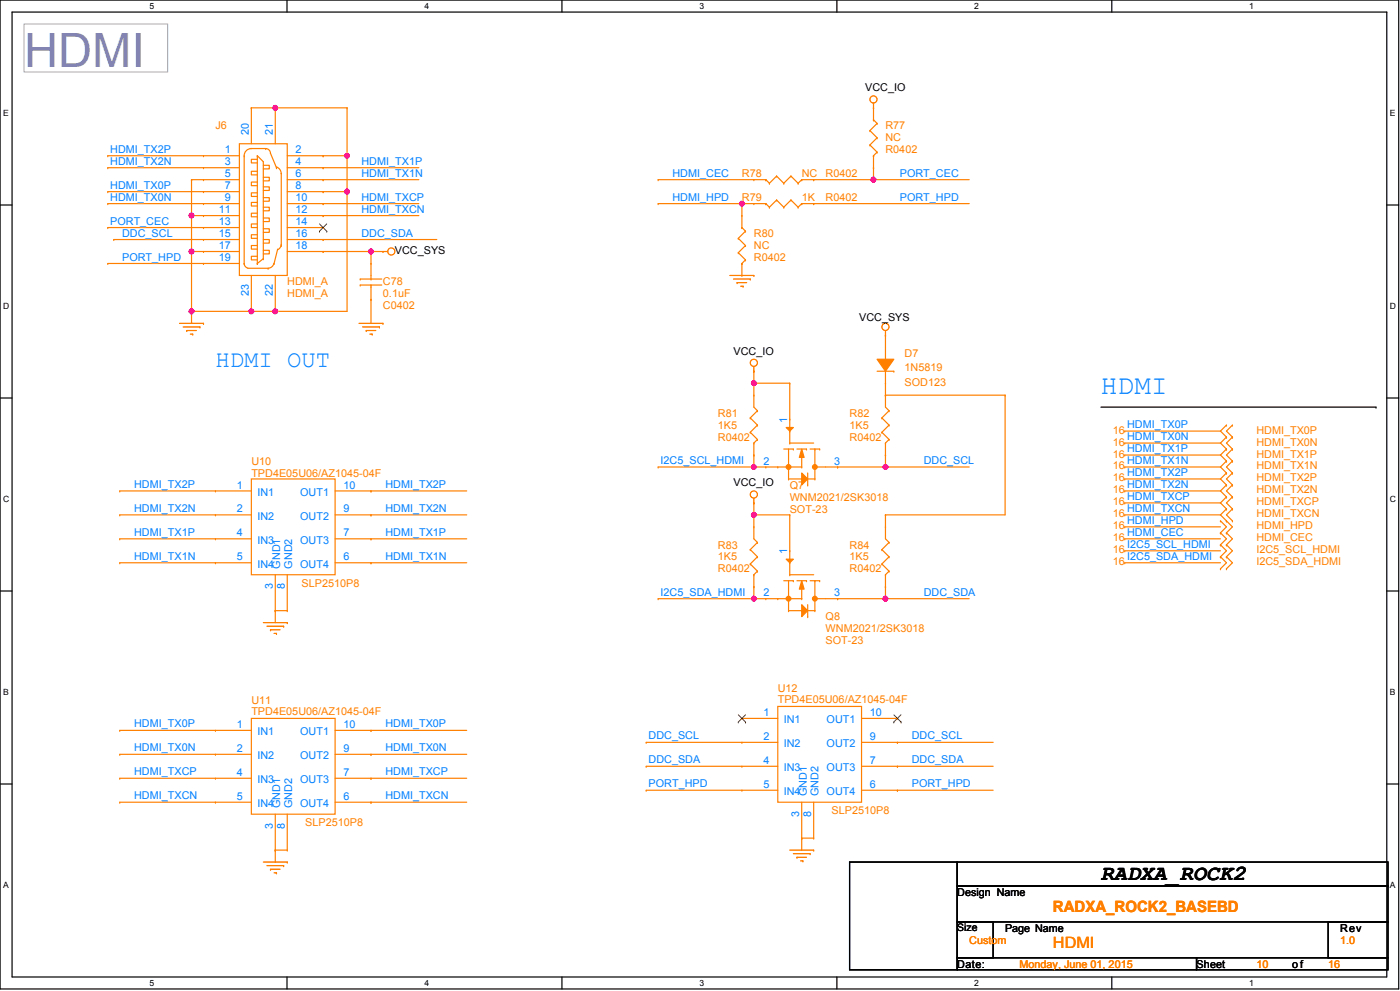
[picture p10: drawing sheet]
<svg xmlns="http://www.w3.org/2000/svg" width="1189mm" height="841mm" viewBox="0 0 1189 841" stroke-linecap="round" stroke-linejoin="round" font-family="sans-serif">
<defs><g id="words">
<text font-size="40.1" fill="#8080c0" x="20" y="57">HDMI</text>
<text font-size="23.4" fill="#0080ff" x="935" y="335">HDMI</text>
<text font-size="20.3" fill="#0080ff" x="183" y="312">HDMI OUT</text>
<text font-size="18.3" x="935" y="747">RADXA_ROCK2</text>
<g font-size="13.2" fill="#ff8000">
<text x="894" y="774">RADXA_ROCK2_BASEBD</text>
<text x="894" y="805">HDMI</text>
</g>
<g font-size="9.1">
<text x="735" y="77">VCC_IO</text>
<text x="335" y="216">VCC_SYS</text>
<text x="730" y="272">VCC_SYS</text>
<text x="623" y="301">VCC_IO</text>
<text x="623" y="413">VCC_IO</text>
<text x="813" y="760">Design Name</text>
<text x="854" y="791">Page Name</text>
<text x="1138" y="791">Rev</text>
<text x="813" y="821">Date:</text>
<text x="1016" y="821">Sheet</text>
<text x="1097" y="821">of</text>
</g>
<g font-size="9.1" fill="#ff8000">
<text x="183" y="110">J6</text>
<text x="752" y="110">R77</text>
<text x="752" y="120">NC</text>
<text x="752" y="130">R0402</text>
<text x="630" y="151">R78</text>
<text x="681" y="151">NC</text>
<text x="701" y="151">R0402</text>
<text x="630" y="171">R79</text>
<text x="681" y="171">1K</text>
<text x="701" y="171">R0402</text>
<text x="640" y="201">R80</text>
<text x="640" y="211">NC</text>
<text x="640" y="222">R0402</text>
<text x="244" y="242">HDMI_A</text>
<text x="325" y="242">C78</text>
<text x="244" y="252">HDMI_A</text>
<text x="325" y="252">0.1uF</text>
<text x="325" y="262">C0402</text>
<text x="768" y="303">D7</text>
<text x="768" y="315">1N5819</text>
<text x="768" y="327">SOD123</text>
<text x="610" y="354">R81</text>
<text x="721" y="354">R82</text>
<text x="610" y="364">1K5</text>
<text x="721" y="364">1K5</text>
<text x="945" y="368">16</text>
<text x="1067" y="368">HDMI_TX0P</text>
<text x="610" y="374">R0402</text>
<text x="721" y="374">R0402</text>
<text x="945" y="378">16</text>
<text x="1067" y="378">HDMI_TX0N</text>
<text x="945" y="388">16</text>
<text x="1067" y="388">HDMI_TX1P</text>
<text x="213" y="394">U10</text>
<text x="945" y="398">16</text>
<text x="1067" y="398">HDMI_TX1N</text>
<text x="213" y="405">TPD4E05U06/AZ1045-04F</text>
<text x="945" y="409">16</text>
<text x="1067" y="409">HDMI_TX2P</text>
<text x="671" y="415">Q7</text>
<text x="945" y="419">16</text>
<text x="1067" y="419">HDMI_TX2N</text>
<text x="671" y="425">WNM2021/2SK3018</text>
<text x="945" y="429">16</text>
<text x="1067" y="429">HDMI_TXCP</text>
<text x="671" y="435">SOT-23</text>
<text x="945" y="439">16</text>
<text x="1067" y="439">HDMI_TXCN</text>
<text x="945" y="449">16</text>
<text x="1067" y="449">HDMI_HPD</text>
<text x="945" y="459">16</text>
<text x="1067" y="459">HDMI_CEC</text>
<text x="610" y="465">R83</text>
<text x="721" y="465">R84</text>
<text x="945" y="470">16</text>
<text x="1067" y="470">I2C5_SCL_HDMI</text>
<text x="610" y="476">1K5</text>
<text x="721" y="476">1K5</text>
<text x="945" y="480">16</text>
<text x="1067" y="480">I2C5_SDA_HDMI</text>
<text x="610" y="486">R0402</text>
<text x="721" y="486">R0402</text>
<text x="256" y="498">SLP2510P8</text>
<text x="701" y="526">Q8</text>
<text x="701" y="537">WNM2021/2SK3018</text>
<text x="701" y="547">SOT-23</text>
<text x="660" y="587">U12</text>
<text x="213" y="598">U11</text>
<text x="660" y="597">TPD4E05U06/AZ1045-04F</text>
<text x="213" y="607">TPD4E05U06/AZ1045-04F</text>
<text x="706" y="691">SLP2510P8</text>
<text x="259" y="701">SLP2510P8</text>
<text x="823" y="801">Custom</text>
<text x="1138" y="801">1.0</text>
<text x="866" y="821">Monday, June 01, 2015</text>
<text x="1067" y="821">10</text>
<text x="1128" y="821">16</text>
</g>
<g font-size="9.1" fill="#0080ff">
<text x="211" y="115" transform="rotate(-90 211 115)">20</text>
<text x="232" y="115" transform="rotate(-90 232 115)">21</text>
<text x="94" y="130">HDMI_TX2P</text>
<text x="191" y="130">1</text>
<text x="251" y="130">2</text>
<text x="94" y="140">HDMI_TX2N</text>
<text x="191" y="140">3</text>
<text x="251" y="140">4</text>
<text x="307" y="140">HDMI_TX1P</text>
<text x="191" y="150">5</text>
<text x="251" y="150">6</text>
<text x="307" y="150">HDMI_TX1N</text>
<text x="571" y="150">HDMI_CEC</text>
<text x="764" y="150">PORT_CEC</text>
<text x="94" y="160">HDMI_TX0P</text>
<text x="191" y="161">7</text>
<text x="251" y="161">8</text>
<text x="94" y="170">HDMI_TX0N</text>
<text x="191" y="171">9</text>
<text x="251" y="171">10</text>
<text x="307" y="170">HDMI_TXCP</text>
<text x="571" y="170">HDMI_HPD</text>
<text x="764" y="170">PORT_HPD</text>
<text x="186" y="181">11</text>
<text x="251" y="181">12</text>
<text x="307" y="181">HDMI_TXCN</text>
<text x="94" y="191">PORT_CEC</text>
<text x="186" y="191">13</text>
<text x="251" y="191">14</text>
<text x="104" y="201">DDC_SCL</text>
<text x="186" y="201">15</text>
<text x="251" y="201">16</text>
<text x="307" y="201">DDC_SDA</text>
<text x="186" y="211">17</text>
<text x="251" y="211">18</text>
<text x="104" y="221">PORT_HPD</text>
<text x="186" y="222">19</text>
<text x="211" y="251" transform="rotate(-90 211 251)">23</text>
<text x="232" y="251" transform="rotate(-90 232 251)">22</text>
<text x="669" y="359" transform="rotate(-90 669 359)">1</text>
<text x="957" y="363">HDMI_TX0P</text>
<text x="957" y="374">HDMI_TX0N</text>
<text x="957" y="384">HDMI_TX1P</text>
<text x="561" y="394">I2C5_SCL_HDMI</text>
<text x="648" y="394">2</text>
<text x="708" y="394">3</text>
<text x="784" y="394">DDC_SCL</text>
<text x="957" y="394">HDMI_TX1N</text>
<text x="957" y="404">HDMI_TX2P</text>
<text x="114" y="414">HDMI_TX2P</text>
<text x="201" y="415">1</text>
<text x="292" y="415">10</text>
<text x="327" y="414">HDMI_TX2P</text>
<text x="957" y="414">HDMI_TX2N</text>
<text x="219" y="421">IN1</text>
<text x="255" y="421">OUT1</text>
<text x="957" y="424">HDMI_TXCP</text>
<text x="114" y="435">HDMI_TX2N</text>
<text x="201" y="435">2</text>
<text x="292" y="435">9</text>
<text x="327" y="435">HDMI_TX2N</text>
<text x="957" y="435">HDMI_TXCN</text>
<text x="219" y="441">IN2</text>
<text x="255" y="441">OUT2</text>
<text x="957" y="445">HDMI_HPD</text>
<text x="114" y="455">HDMI_TX1P</text>
<text x="201" y="455">4</text>
<text x="292" y="455">7</text>
<text x="327" y="455">HDMI_TX1P</text>
<text x="957" y="455">HDMI_CEC</text>
<text x="219" y="461">IN3</text>
<text x="255" y="461">OUT3</text>
<text x="957" y="465">I2C5_SCL_HDMI</text>
<text x="669" y="470" transform="rotate(-90 669 470)">1</text>
<text x="114" y="475">HDMI_TX1N</text>
<text x="201" y="476">5</text>
<text x="292" y="476">6</text>
<text x="327" y="475">HDMI_TX1N</text>
<text x="957" y="475">I2C5_SDA_HDMI</text>
<text x="219" y="482">IN4</text>
<text x="238" y="483" transform="rotate(-90 238 483)">GND1</text>
<text x="248" y="483" transform="rotate(-90 248 483)">GND2</text>
<text x="255" y="482">OUT4</text>
<text x="232" y="500" transform="rotate(-90 232 500)">3</text>
<text x="242" y="500" transform="rotate(-90 242 500)">8</text>
<text x="561" y="506">I2C5_SDA_HDMI</text>
<text x="648" y="506">2</text>
<text x="708" y="506">3</text>
<text x="784" y="506">DDC_SDA</text>
<text x="648" y="608">1</text>
<text x="739" y="608">10</text>
<text x="114" y="617">HDMI_TX0P</text>
<text x="201" y="618">1</text>
<text x="292" y="618">10</text>
<text x="327" y="617">HDMI_TX0P</text>
<text x="666" y="614">IN1</text>
<text x="702" y="614">OUT1</text>
<text x="219" y="624">IN1</text>
<text x="255" y="624">OUT1</text>
<text x="551" y="628">DDC_SCL</text>
<text x="648" y="628">2</text>
<text x="739" y="628">9</text>
<text x="774" y="628">DDC_SCL</text>
<text x="666" y="634">IN2</text>
<text x="702" y="634">OUT2</text>
<text x="114" y="638">HDMI_TX0N</text>
<text x="201" y="638">2</text>
<text x="292" y="638">9</text>
<text x="327" y="638">HDMI_TX0N</text>
<text x="219" y="644">IN2</text>
<text x="255" y="644">OUT2</text>
<text x="551" y="648">DDC_SDA</text>
<text x="774" y="648">DDC_SDA</text>
<text x="648" y="648">4</text>
<text x="739" y="648">7</text>
<text x="114" y="658">HDMI_TXCP</text>
<text x="201" y="658">4</text>
<text x="292" y="658">7</text>
<text x="327" y="658">HDMI_TXCP</text>
<text x="666" y="654">IN3</text>
<text x="702" y="654">OUT3</text>
<text x="219" y="665">IN3</text>
<text x="255" y="665">OUT3</text>
<text x="551" y="668">PORT_HPD</text>
<text x="648" y="669">5</text>
<text x="739" y="669">6</text>
<text x="774" y="668">PORT_HPD</text>
<text x="666" y="675">IN4</text>
<text x="685" y="676" transform="rotate(-90 685 676)">GND1</text>
<text x="695" y="676" transform="rotate(-90 695 676)">GND2</text>
<text x="702" y="675">OUT4</text>
<text x="114" y="678">HDMI_TXCN</text>
<text x="201" y="679">5</text>
<text x="292" y="679">6</text>
<text x="327" y="678">HDMI_TXCN</text>
<text x="219" y="685">IN4</text>
<text x="238" y="686" transform="rotate(-90 238 686)">GND1</text>
<text x="248" y="686" transform="rotate(-90 248 686)">GND2</text>
<text x="255" y="685">OUT4</text>
<text x="679" y="693" transform="rotate(-90 679 693)">3</text>
<text x="689" y="693" transform="rotate(-90 689 693)">8</text>
<text x="232" y="703" transform="rotate(-90 232 703)">3</text>
<text x="242" y="703" transform="rotate(-90 242 703)">8</text>
</g>
<text font-size="8.8" x="813" y="790">Size</text>
<g font-size="7.3">
<text x="127" y="8">5</text>
<text x="360" y="8">4</text>
<text x="594" y="8">3</text>
<text x="827" y="8">2</text>
<text x="1061" y="8">1</text>
<text x="3" y="99">E</text>
<text x="1180" y="99">E</text>
<text x="3" y="262">D</text>
<text x="1180" y="262">D</text>
<text x="3" y="426">C</text>
<text x="1180" y="426">C</text>
<text x="3" y="590">B</text>
<text x="1180" y="590">B</text>
<text x="3" y="754">A</text>
<text x="1180" y="754">A</text>
<text x="127" y="837">5</text>
<text x="360" y="837">4</text>
<text x="594" y="837">3</text>
<text x="827" y="837">2</text>
<text x="1061" y="837">1</text>
</g>
</g></defs>
<path d="M0 0h1188v839h-1188zM10 10h1168v819h-1168z" fill="none" stroke="#000" stroke-width="1"/>
<g fill="#fff">
<path d="M127 1h4v8h-4z"/>
<path d="M127 830h4v8h-4z"/>
</g>
<path d="M244 0v10M244 829v10" fill="none" stroke="#000" stroke-width="1"/>
<g fill="#fff">
<path d="M360 1h4v8h-4z"/>
<path d="M360 830h4v8h-4z"/>
</g>
<path d="M477 0v10M477 829v10" fill="none" stroke="#000" stroke-width="1"/>
<g fill="#fff">
<path d="M594 1h4v8h-4z"/>
<path d="M594 830h4v8h-4z"/>
</g>
<path d="M711 0v10M711 829v10" fill="none" stroke="#000" stroke-width="1"/>
<g fill="#fff">
<path d="M827 1h4v8h-4z"/>
<path d="M827 830h4v8h-4z"/>
</g>
<path d="M944 0v10M944 829v10" fill="none" stroke="#000" stroke-width="1"/>
<g fill="#fff">
<path d="M1061 1h4v8h-4z"/>
<path d="M1061 830h4v8h-4z"/>
<path d="M3 92h4v8h-4z"/>
<path d="M1180 92h5v8h-5z"/>
<path d="M3 256h5v8h-5z"/>
<path d="M1180 256h5v8h-5z"/>
</g>
<path d="M0 174h10M1178 174h10" fill="none" stroke="#000" stroke-width="1"/>
<g fill="#fff">
<path d="M3 420h5v8h-5z"/>
<path d="M1180 420h5v8h-5z"/>
</g>
<path d="M0 338h10M1178 338h10" fill="none" stroke="#000" stroke-width="1"/>
<g fill="#fff">
<path d="M3 583h4v9h-4z"/>
<path d="M1180 583h5v9h-5z"/>
</g>
<path d="M0 502h10M1178 502h10" fill="none" stroke="#000" stroke-width="1"/>
<g fill="#fff">
<path d="M3 747h4v8h-4z"/>
<path d="M1180 747h5v8h-5z"/>
</g>
<path d="M935 346h233M0 665h10M1178 665h10" fill="none" stroke="#000" stroke-width="1"/>
<circle cx="1168" cy="346" r=".5" fill="#000"/>
<path d="M20 20h122v41h-122z" fill="none" stroke="#c0c0c0" stroke-width="1"/>
<path d="M752 386v10" fill="none" stroke="#ff8000" stroke-width="1"/>
<circle cx="752" cy="386" r=".5" fill="#ff8000"/>
<path d="M752 498v10" fill="none" stroke="#ff8000" stroke-width="1"/>
<circle cx="752" cy="498" r=".5" fill="#ff8000"/>
<path d="M752 437v10" fill="none" stroke="#ff8000" stroke-width="1"/>
<circle cx="752" cy="437" r=".5" fill="#ff8000"/>
<path d="M315 620h81" fill="none" stroke="#ff8000" stroke-width="1"/>
<circle cx="315" cy="620" r=".5" fill="#ff8000"/>
<path d="M102 681h81" fill="none" stroke="#ff8000" stroke-width="1"/>
<circle cx="102" cy="681" r=".5" fill="#ff8000"/>
<path d="M315 660h81" fill="none" stroke="#ff8000" stroke-width="1"/>
<circle cx="315" cy="660" r=".5" fill="#ff8000"/>
<path d="M315 417h81" fill="none" stroke="#ff8000" stroke-width="1"/>
<circle cx="315" cy="417" r=".5" fill="#ff8000"/>
<path d="M102 620h81" fill="none" stroke="#ff8000" stroke-width="1"/>
<circle cx="102" cy="620" r=".5" fill="#ff8000"/>
<path d="M315 457h81" fill="none" stroke="#ff8000" stroke-width="1"/>
<circle cx="315" cy="457" r=".5" fill="#ff8000"/>
<path d="M102 640h81" fill="none" stroke="#ff8000" stroke-width="1"/>
<circle cx="102" cy="640" r=".5" fill="#ff8000"/>
<path d="M315 640h81" fill="none" stroke="#ff8000" stroke-width="1"/>
<circle cx="315" cy="640" r=".5" fill="#ff8000"/>
<path d="M234 518v10" fill="none" stroke="#ff8000" stroke-width="1"/>
<circle cx="234" cy="518" r=".5" fill="#ff8000"/>
<path d="M234 721v11" fill="none" stroke="#ff8000" stroke-width="1"/>
<circle cx="234" cy="721" r=".5" fill="#ff8000"/>
<path d="M315 681h81" fill="none" stroke="#ff8000" stroke-width="1"/>
<circle cx="315" cy="681" r=".5" fill="#ff8000"/>
<path d="M102 457h81" fill="none" stroke="#ff8000" stroke-width="1"/>
<circle cx="102" cy="457" r=".5" fill="#ff8000"/>
<path d="M102 478h81" fill="none" stroke="#ff8000" stroke-width="1"/>
<circle cx="102" cy="478" r=".5" fill="#ff8000"/>
<path d="M234 518h10" fill="none" stroke="#ff8000" stroke-width="1"/>
<circle cx="234" cy="518" r=".5" fill="#ff8000"/>
<path d="M234 721h10" fill="none" stroke="#ff8000" stroke-width="1"/>
<circle cx="234" cy="721" r=".5" fill="#ff8000"/>
<path d="M102 437h81" fill="none" stroke="#ff8000" stroke-width="1"/>
<circle cx="102" cy="437" r=".5" fill="#ff8000"/>
<path d="M315 437h81" fill="none" stroke="#ff8000" stroke-width="1"/>
<circle cx="315" cy="437" r=".5" fill="#ff8000"/>
<path d="M102 660h81" fill="none" stroke="#ff8000" stroke-width="1"/>
<circle cx="102" cy="660" r=".5" fill="#ff8000"/>
<path d="M102 417h81" fill="none" stroke="#ff8000" stroke-width="1"/>
<circle cx="102" cy="417" r=".5" fill="#ff8000"/>
<path d="M315 478h81" fill="none" stroke="#ff8000" stroke-width="1"/>
<circle cx="315" cy="478" r=".5" fill="#ff8000"/>
<path d="M549 671h81" fill="none" stroke="#ff8000" stroke-width="1"/>
<circle cx="549" cy="671" r=".5" fill="#ff8000"/>
<path d="M762 630h81" fill="none" stroke="#ff8000" stroke-width="1"/>
<circle cx="762" cy="630" r=".5" fill="#ff8000"/>
<path d="M762 671h81" fill="none" stroke="#ff8000" stroke-width="1"/>
<circle cx="762" cy="671" r=".5" fill="#ff8000"/>
<path d="M681 711h10" fill="none" stroke="#ff8000" stroke-width="1"/>
<circle cx="681" cy="711" r=".5" fill="#ff8000"/>
<path d="M762 650h81" fill="none" stroke="#ff8000" stroke-width="1"/>
<circle cx="762" cy="650" r=".5" fill="#ff8000"/>
<path d="M549 630h81" fill="none" stroke="#ff8000" stroke-width="1"/>
<circle cx="549" cy="630" r=".5" fill="#ff8000"/>
<path d="M681 711v10" fill="none" stroke="#ff8000" stroke-width="1"/>
<circle cx="681" cy="711" r=".5" fill="#ff8000"/>
<path d="M549 650h81" fill="none" stroke="#ff8000" stroke-width="1"/>
<circle cx="549" cy="650" r=".5" fill="#ff8000"/>
<path d="M691 173h132" fill="none" stroke="#ff8000" stroke-width="1"/>
<circle cx="691" cy="173" r=".5" fill="#ff8000"/>
<path d="M630 173h10" fill="none" stroke="#ff8000" stroke-width="1"/>
<circle cx="630" cy="173" r=".5" fill="#ff8000"/>
<path d="M691 152h51" fill="none" stroke="#ff8000" stroke-width="1"/>
<circle cx="691" cy="152" r=".5" fill="#ff8000"/>
<path d="M559 152h81" fill="none" stroke="#ff8000" stroke-width="1"/>
<circle cx="559" cy="152" r=".5" fill="#ff8000"/>
<path d="M742 142v10" fill="none" stroke="#ff8000" stroke-width="1"/>
<circle cx="742" cy="142" r=".5" fill="#ff8000"/>
<path d="M742 152h81" fill="none" stroke="#ff8000" stroke-width="1"/>
<circle cx="742" cy="152" r=".5" fill="#ff8000"/>
<circle cx="742" cy="152" r="2" fill="#f0f"/>
<circle cx="742" cy="152" r="2" fill="none" stroke="#f0f" stroke-width="1"/>
<path d="M752 508h71" fill="none" stroke="#ff8000" stroke-width="1"/>
<circle cx="752" cy="508" r=".5" fill="#ff8000"/>
<path d="M752 396h71" fill="none" stroke="#ff8000" stroke-width="1"/>
<circle cx="752" cy="396" r=".5" fill="#ff8000"/>
<path d="M640 315v10" fill="none" stroke="#ff8000" stroke-width="1"/>
<circle cx="640" cy="315" r=".5" fill="#ff8000"/>
<circle cx="640" cy="325" r="2" fill="#f0f"/>
<circle cx="640" cy="325" r="2" fill="none" stroke="#f0f" stroke-width="1"/>
<path d="M640 325h31" fill="none" stroke="#ff8000" stroke-width="1"/>
<circle cx="640" cy="325" r=".5" fill="#ff8000"/>
<path d="M671 325v31" fill="none" stroke="#ff8000" stroke-width="1"/>
<circle cx="671" cy="325" r=".5" fill="#ff8000"/>
<path d="M640 386v10" fill="none" stroke="#ff8000" stroke-width="1"/>
<circle cx="640" cy="386" r=".5" fill="#ff8000"/>
<path d="M711 396h41" fill="none" stroke="#ff8000" stroke-width="1"/>
<circle cx="711" cy="396" r=".5" fill="#ff8000"/>
<circle cx="752" cy="396" r="2" fill="#f0f"/>
<circle cx="752" cy="396" r="2" fill="none" stroke="#f0f" stroke-width="1"/>
<path d="M640 396h10" fill="none" stroke="#ff8000" stroke-width="1"/>
<circle cx="640" cy="396" r=".5" fill="#ff8000"/>
<path d="M640 427v10" fill="none" stroke="#ff8000" stroke-width="1"/>
<circle cx="640" cy="427" r=".5" fill="#ff8000"/>
<circle cx="640" cy="437" r="2" fill="#f0f"/>
<circle cx="640" cy="437" r="2" fill="none" stroke="#f0f" stroke-width="1"/>
<path d="M640 437h31" fill="none" stroke="#ff8000" stroke-width="1"/>
<circle cx="640" cy="437" r=".5" fill="#ff8000"/>
<path d="M671 437v30" fill="none" stroke="#ff8000" stroke-width="1"/>
<circle cx="671" cy="437" r=".5" fill="#ff8000"/>
<path d="M640 498v10" fill="none" stroke="#ff8000" stroke-width="1"/>
<circle cx="640" cy="498" r=".5" fill="#ff8000"/>
<path d="M711 508h41" fill="none" stroke="#ff8000" stroke-width="1"/>
<circle cx="711" cy="508" r=".5" fill="#ff8000"/>
<circle cx="752" cy="508" r="2" fill="#f0f"/>
<circle cx="752" cy="508" r="2" fill="none" stroke="#f0f" stroke-width="1"/>
<path d="M640 508h10" fill="none" stroke="#ff8000" stroke-width="1"/>
<circle cx="640" cy="508" r=".5" fill="#ff8000"/>
<path d="M640 437v10" fill="none" stroke="#ff8000" stroke-width="1"/>
<circle cx="640" cy="437" r=".5" fill="#ff8000"/>
<path d="M640 325v10" fill="none" stroke="#ff8000" stroke-width="1"/>
<circle cx="640" cy="325" r=".5" fill="#ff8000"/>
<path d="M559 396h81" fill="none" stroke="#ff8000" stroke-width="1"/>
<circle cx="559" cy="396" r=".5" fill="#ff8000"/>
<circle cx="640" cy="396" r="2" fill="#f0f"/>
<circle cx="640" cy="396" r="2" fill="none" stroke="#f0f" stroke-width="1"/>
<path d="M559 508h81" fill="none" stroke="#ff8000" stroke-width="1"/>
<circle cx="559" cy="508" r=".5" fill="#ff8000"/>
<circle cx="640" cy="508" r="2" fill="#f0f"/>
<circle cx="640" cy="508" r="2" fill="none" stroke="#f0f" stroke-width="1"/>
<path d="M234 264h61" fill="none" stroke="#ff8000" stroke-width="1"/>
<circle cx="234" cy="264" r=".5" fill="#ff8000"/>
<path d="M163 264v10" fill="none" stroke="#ff8000" stroke-width="1"/>
<circle cx="163" cy="264" r=".5" fill="#ff8000"/>
<path d="M295 132v31" fill="none" stroke="#ff8000" stroke-width="1"/>
<circle cx="295" cy="132" r=".5" fill="#ff8000"/>
<path d="M163 213v51" fill="none" stroke="#ff8000" stroke-width="1"/>
<circle cx="163" cy="213" r=".5" fill="#ff8000"/>
<circle cx="163" cy="264" r="2" fill="#f0f"/>
<circle cx="163" cy="264" r="2" fill="none" stroke="#f0f" stroke-width="1"/>
<circle cx="163" cy="213" r="2" fill="#f0f"/>
<circle cx="163" cy="213" r="2" fill="none" stroke="#f0f" stroke-width="1"/>
<path d="M295 163v101" fill="none" stroke="#ff8000" stroke-width="1"/>
<circle cx="295" cy="163" r=".5" fill="#ff8000"/>
<circle cx="295" cy="163" r="2" fill="#f0f"/>
<circle cx="295" cy="163" r="2" fill="none" stroke="#f0f" stroke-width="1"/>
<path d="M274 203h97" fill="none" stroke="#ff8000" stroke-width="1"/>
<circle cx="274" cy="203" r=".5" fill="#ff8000"/>
<path d="M163 183h10" fill="none" stroke="#ff8000" stroke-width="1"/>
<circle cx="163" cy="183" r=".5" fill="#ff8000"/>
<circle cx="163" cy="183" r="2" fill="#f0f"/>
<circle cx="163" cy="183" r="2" fill="none" stroke="#f0f" stroke-width="1"/>
<path d="M163 152h10" fill="none" stroke="#ff8000" stroke-width="1"/>
<circle cx="163" cy="152" r=".5" fill="#ff8000"/>
<path d="M163 213h10" fill="none" stroke="#ff8000" stroke-width="1"/>
<circle cx="163" cy="213" r=".5" fill="#ff8000"/>
<path d="M295 92v40" fill="none" stroke="#ff8000" stroke-width="1"/>
<circle cx="295" cy="92" r=".5" fill="#ff8000"/>
<circle cx="295" cy="132" r="2" fill="#f0f"/>
<circle cx="295" cy="132" r="2" fill="none" stroke="#f0f" stroke-width="1"/>
<path d="M234 92h61" fill="none" stroke="#ff8000" stroke-width="1"/>
<circle cx="234" cy="92" r=".5" fill="#ff8000"/>
<circle cx="234" cy="91" r="2" fill="#f0f"/>
<circle cx="234" cy="91" r="2" fill="none" stroke="#f0f" stroke-width="1"/>
<path d="M163 152v31" fill="none" stroke="#ff8000" stroke-width="1"/>
<circle cx="163" cy="152" r=".5" fill="#ff8000"/>
<path d="M274 163h21" fill="none" stroke="#ff8000" stroke-width="1"/>
<circle cx="274" cy="163" r=".5" fill="#ff8000"/>
<path d="M274 132h21" fill="none" stroke="#ff8000" stroke-width="1"/>
<circle cx="274" cy="132" r=".5" fill="#ff8000"/>
<path d="M315 213h10" fill="none" stroke="#ff8000" stroke-width="1"/>
<circle cx="315" cy="213" r=".5" fill="#ff8000"/>
<path d="M274 213h41" fill="none" stroke="#ff8000" stroke-width="1"/>
<circle cx="274" cy="213" r=".5" fill="#ff8000"/>
<path d="M315 254v20" fill="none" stroke="#ff8000" stroke-width="1"/>
<circle cx="315" cy="254" r=".5" fill="#ff8000"/>
<path d="M315 213v11" fill="none" stroke="#ff8000" stroke-width="1"/>
<circle cx="315" cy="213" r=".5" fill="#ff8000"/>
<circle cx="315" cy="213" r="2" fill="#f0f"/>
<circle cx="315" cy="213" r="2" fill="none" stroke="#f0f" stroke-width="1"/>
<path d="M163 183v30" fill="none" stroke="#ff8000" stroke-width="1"/>
<circle cx="163" cy="183" r=".5" fill="#ff8000"/>
<path d="M213 92h21" fill="none" stroke="#ff8000" stroke-width="1"/>
<circle cx="213" cy="92" r=".5" fill="#ff8000"/>
<path d="M213 264h21" fill="none" stroke="#ff8000" stroke-width="1"/>
<circle cx="213" cy="264" r=".5" fill="#ff8000"/>
<circle cx="234" cy="264" r="2" fill="#f0f"/>
<circle cx="234" cy="264" r="2" fill="none" stroke="#f0f" stroke-width="1"/>
<circle cx="213" cy="264" r="2" fill="#f0f"/>
<circle cx="213" cy="264" r="2" fill="none" stroke="#f0f" stroke-width="1"/>
<path d="M163 264h50" fill="none" stroke="#ff8000" stroke-width="1"/>
<circle cx="163" cy="264" r=".5" fill="#ff8000"/>
<path d="M97 203h76" fill="none" stroke="#ff8000" stroke-width="1"/>
<circle cx="97" cy="203" r=".5" fill="#ff8000"/>
<path d="M92 163h81" fill="none" stroke="#ff8000" stroke-width="1"/>
<circle cx="92" cy="163" r=".5" fill="#ff8000"/>
<path d="M92 173h81" fill="none" stroke="#ff8000" stroke-width="1"/>
<circle cx="92" cy="173" r=".5" fill="#ff8000"/>
<path d="M92 132h81" fill="none" stroke="#ff8000" stroke-width="1"/>
<circle cx="92" cy="132" r=".5" fill="#ff8000"/>
<path d="M92 142h81" fill="none" stroke="#ff8000" stroke-width="1"/>
<circle cx="92" cy="142" r=".5" fill="#ff8000"/>
<path d="M274 142h82" fill="none" stroke="#ff8000" stroke-width="1"/>
<circle cx="274" cy="142" r=".5" fill="#ff8000"/>
<path d="M274 152h82" fill="none" stroke="#ff8000" stroke-width="1"/>
<circle cx="274" cy="152" r=".5" fill="#ff8000"/>
<path d="M274 183h82" fill="none" stroke="#ff8000" stroke-width="1"/>
<circle cx="274" cy="183" r=".5" fill="#ff8000"/>
<path d="M274 173h82" fill="none" stroke="#ff8000" stroke-width="1"/>
<circle cx="274" cy="173" r=".5" fill="#ff8000"/>
<path d="M752 437h102" fill="none" stroke="#ff8000" stroke-width="1"/>
<circle cx="752" cy="437" r=".5" fill="#ff8000"/>
<path d="M854 335v102" fill="none" stroke="#ff8000" stroke-width="1"/>
<circle cx="854" cy="335" r=".5" fill="#ff8000"/>
<path d="M752 335h102" fill="none" stroke="#ff8000" stroke-width="1"/>
<circle cx="752" cy="335" r=".5" fill="#ff8000"/>
<path d="M92 193h81" fill="none" stroke="#ff8000" stroke-width="1"/>
<circle cx="92" cy="193" r=".5" fill="#ff8000"/>
<path d="M92 224h81" fill="none" stroke="#ff8000" stroke-width="1"/>
<circle cx="92" cy="224" r=".5" fill="#ff8000"/>
<path d="M630 173v10" fill="none" stroke="#ff8000" stroke-width="1"/>
<circle cx="630" cy="173" r=".5" fill="#ff8000"/>
<path d="M559 173h71" fill="none" stroke="#ff8000" stroke-width="1"/>
<circle cx="559" cy="173" r=".5" fill="#ff8000"/>
<circle cx="630" cy="173" r="2" fill="#f0f"/>
<circle cx="630" cy="173" r="2" fill="none" stroke="#f0f" stroke-width="1"/>
<path d="M955 478h81" fill="none" stroke="#ff8000" stroke-width="1"/>
<circle cx="955" cy="478" r=".5" fill="#ff8000"/>
<path d="M955 467h81" fill="none" stroke="#ff8000" stroke-width="1"/>
<circle cx="955" cy="467" r=".5" fill="#ff8000"/>
<path d="M955 396h81" fill="none" stroke="#ff8000" stroke-width="1"/>
<circle cx="955" cy="396" r=".5" fill="#ff8000"/>
<path d="M955 386h81" fill="none" stroke="#ff8000" stroke-width="1"/>
<circle cx="955" cy="386" r=".5" fill="#ff8000"/>
<path d="M955 376h81" fill="none" stroke="#ff8000" stroke-width="1"/>
<circle cx="955" cy="376" r=".5" fill="#ff8000"/>
<path d="M955 366h81" fill="none" stroke="#ff8000" stroke-width="1"/>
<circle cx="955" cy="366" r=".5" fill="#ff8000"/>
<path d="M955 417h81" fill="none" stroke="#ff8000" stroke-width="1"/>
<circle cx="955" cy="417" r=".5" fill="#ff8000"/>
<path d="M955 406h81" fill="none" stroke="#ff8000" stroke-width="1"/>
<circle cx="955" cy="406" r=".5" fill="#ff8000"/>
<path d="M955 437h81" fill="none" stroke="#ff8000" stroke-width="1"/>
<circle cx="955" cy="437" r=".5" fill="#ff8000"/>
<path d="M955 427h81" fill="none" stroke="#ff8000" stroke-width="1"/>
<circle cx="955" cy="427" r=".5" fill="#ff8000"/>
<path d="M955 457h81" fill="none" stroke="#ff8000" stroke-width="1"/>
<circle cx="955" cy="457" r=".5" fill="#ff8000"/>
<path d="M955 447h81" fill="none" stroke="#ff8000" stroke-width="1"/>
<circle cx="955" cy="447" r=".5" fill="#ff8000"/>
<path d="M224 528h20" fill="none" stroke="#f00" stroke-width="1"/>
<circle cx="244" cy="528" r=".5" fill="#f00"/>
<path d="M227 531h14" fill="none" stroke="#f00" stroke-width="1"/>
<circle cx="241" cy="531" r=".5" fill="#f00"/>
<path d="M230 535h8" fill="none" stroke="#f00" stroke-width="1"/>
<circle cx="230" cy="535" r=".5" fill="#f00"/>
<path d="M233 538h2" fill="none" stroke="#f00" stroke-width="1"/>
<circle cx="235" cy="538" r=".5" fill="#f00"/>
<path d="M224 732h20" fill="none" stroke="#f00" stroke-width="1"/>
<circle cx="244" cy="732" r=".5" fill="#f00"/>
<path d="M227 735h14" fill="none" stroke="#f00" stroke-width="1"/>
<circle cx="241" cy="735" r=".5" fill="#f00"/>
<path d="M230 738h8" fill="none" stroke="#f00" stroke-width="1"/>
<circle cx="230" cy="738" r=".5" fill="#f00"/>
<path d="M233 741h2" fill="none" stroke="#f00" stroke-width="1"/>
<circle cx="235" cy="741" r=".5" fill="#f00"/>
<path d="M671 721h20" fill="none" stroke="#f00" stroke-width="1"/>
<circle cx="691" cy="721" r=".5" fill="#f00"/>
<path d="M674 724h14" fill="none" stroke="#f00" stroke-width="1"/>
<circle cx="688" cy="724" r=".5" fill="#f00"/>
<path d="M677 728h8" fill="none" stroke="#f00" stroke-width="1"/>
<circle cx="677" cy="728" r=".5" fill="#f00"/>
<path d="M680 731h2" fill="none" stroke="#f00" stroke-width="1"/>
<circle cx="682" cy="731" r=".5" fill="#f00"/>
<path d="M742 87v5" fill="none" stroke="#f00" stroke-width="1"/>
<circle cx="742" cy="92" r=".5" fill="#f00"/>
<g fill="none" stroke="#f00" stroke-width="1">
<path d="M640 311v4"/>
<circle cx="742" cy="84" r="3"/>
</g>
<circle cx="640" cy="315" r=".5" fill="#f00"/>
<g fill="none" stroke="#f00" stroke-width="1">
<path d="M640 423v4"/>
<circle cx="640" cy="308" r="3"/>
</g>
<circle cx="640" cy="427" r=".5" fill="#f00"/>
<g fill="none" stroke="#f00" stroke-width="1">
<path d="M152 274h21"/>
<circle cx="640" cy="420" r="3"/>
</g>
<circle cx="173" cy="274" r=".5" fill="#f00"/>
<path d="M156 277h14" fill="none" stroke="#f00" stroke-width="1"/>
<circle cx="170" cy="277" r=".5" fill="#f00"/>
<path d="M159 281h8" fill="none" stroke="#f00" stroke-width="1"/>
<circle cx="159" cy="281" r=".5" fill="#f00"/>
<path d="M162 284h2" fill="none" stroke="#f00" stroke-width="1"/>
<circle cx="164" cy="284" r=".5" fill="#f00"/>
<path d="M305 274h20" fill="none" stroke="#f00" stroke-width="1"/>
<circle cx="325" cy="274" r=".5" fill="#f00"/>
<path d="M308 277h14" fill="none" stroke="#f00" stroke-width="1"/>
<circle cx="322" cy="277" r=".5" fill="#f00"/>
<path d="M311 281h8" fill="none" stroke="#f00" stroke-width="1"/>
<circle cx="311" cy="281" r=".5" fill="#f00"/>
<path d="M314 284h2" fill="none" stroke="#f00" stroke-width="1"/>
<circle cx="316" cy="284" r=".5" fill="#f00"/>
<path d="M620 234h20" fill="none" stroke="#f00" stroke-width="1"/>
<circle cx="640" cy="234" r=".5" fill="#f00"/>
<path d="M623 237h14" fill="none" stroke="#f00" stroke-width="1"/>
<circle cx="637" cy="237" r=".5" fill="#f00"/>
<path d="M626 240h8" fill="none" stroke="#f00" stroke-width="1"/>
<circle cx="626" cy="240" r=".5" fill="#f00"/>
<path d="M629 243h2" fill="none" stroke="#f00" stroke-width="1"/>
<circle cx="631" cy="243" r=".5" fill="#f00"/>
<path d="M752 281v4" fill="none" stroke="#f00" stroke-width="1"/>
<circle cx="752" cy="285" r=".5" fill="#f00"/>
<g fill="none" stroke="#f00" stroke-width="1">
<path d="M325 213h4"/>
<circle cx="752" cy="277" r="3"/>
</g>
<circle cx="325" cy="213" r=".5" fill="#f00"/>
<circle cx="332" cy="213" r="3" fill="none" stroke="#f00" stroke-width="1"/>
<path d="M1047 447l-6 5" fill="none" stroke="#ff8000" stroke-width="1"/>
<circle cx="1041" cy="452" r=".5" fill="#ff8000"/>
<path d="M1041 442l6 5" fill="none" stroke="#ff8000" stroke-width="1"/>
<circle cx="1041" cy="442" r=".5" fill="#ff8000"/>
<path d="M1041 447l-5 5" fill="none" stroke="#ff8000" stroke-width="1"/>
<circle cx="1036" cy="452" r=".5" fill="#ff8000"/>
<path d="M1036 442l5 5" fill="none" stroke="#ff8000" stroke-width="1"/>
<circle cx="1036" cy="442" r=".5" fill="#ff8000"/>
<path d="M1041 361l-5 5" fill="none" stroke="#ff8000" stroke-width="1"/>
<circle cx="1041" cy="361" r=".5" fill="#ff8000"/>
<path d="M1036 366l5 5" fill="none" stroke="#ff8000" stroke-width="1"/>
<circle cx="1041" cy="371" r=".5" fill="#ff8000"/>
<path d="M1041 366l6 5" fill="none" stroke="#ff8000" stroke-width="1"/>
<circle cx="1047" cy="371" r=".5" fill="#ff8000"/>
<path d="M1047 361l-6 5" fill="none" stroke="#ff8000" stroke-width="1"/>
<circle cx="1047" cy="361" r=".5" fill="#ff8000"/>
<path d="M1041 371l-5 5" fill="none" stroke="#ff8000" stroke-width="1"/>
<circle cx="1041" cy="371" r=".5" fill="#ff8000"/>
<path d="M1036 376l5 5" fill="none" stroke="#ff8000" stroke-width="1"/>
<circle cx="1041" cy="381" r=".5" fill="#ff8000"/>
<path d="M1041 376l6 5" fill="none" stroke="#ff8000" stroke-width="1"/>
<circle cx="1047" cy="381" r=".5" fill="#ff8000"/>
<path d="M1047 371l-6 5" fill="none" stroke="#ff8000" stroke-width="1"/>
<circle cx="1047" cy="371" r=".5" fill="#ff8000"/>
<path d="M1041 381l-5 5" fill="none" stroke="#ff8000" stroke-width="1"/>
<circle cx="1041" cy="381" r=".5" fill="#ff8000"/>
<path d="M1036 386l5 5" fill="none" stroke="#ff8000" stroke-width="1"/>
<circle cx="1041" cy="391" r=".5" fill="#ff8000"/>
<path d="M1041 386l6 5" fill="none" stroke="#ff8000" stroke-width="1"/>
<circle cx="1047" cy="391" r=".5" fill="#ff8000"/>
<path d="M1047 381l-6 5" fill="none" stroke="#ff8000" stroke-width="1"/>
<circle cx="1047" cy="381" r=".5" fill="#ff8000"/>
<path d="M1041 391l-5 5" fill="none" stroke="#ff8000" stroke-width="1"/>
<circle cx="1041" cy="391" r=".5" fill="#ff8000"/>
<path d="M1036 396l5 5" fill="none" stroke="#ff8000" stroke-width="1"/>
<circle cx="1041" cy="401" r=".5" fill="#ff8000"/>
<path d="M1041 396l6 5" fill="none" stroke="#ff8000" stroke-width="1"/>
<circle cx="1047" cy="401" r=".5" fill="#ff8000"/>
<path d="M1047 391l-6 5" fill="none" stroke="#ff8000" stroke-width="1"/>
<circle cx="1047" cy="391" r=".5" fill="#ff8000"/>
<path d="M1041 401l-5 5" fill="none" stroke="#ff8000" stroke-width="1"/>
<circle cx="1041" cy="401" r=".5" fill="#ff8000"/>
<path d="M1036 406l5 6" fill="none" stroke="#ff8000" stroke-width="1"/>
<circle cx="1041" cy="412" r=".5" fill="#ff8000"/>
<path d="M1041 406l6 6" fill="none" stroke="#ff8000" stroke-width="1"/>
<circle cx="1047" cy="412" r=".5" fill="#ff8000"/>
<path d="M1047 401l-6 5" fill="none" stroke="#ff8000" stroke-width="1"/>
<circle cx="1047" cy="401" r=".5" fill="#ff8000"/>
<path d="M1041 412l-5 5" fill="none" stroke="#ff8000" stroke-width="1"/>
<circle cx="1041" cy="412" r=".5" fill="#ff8000"/>
<path d="M1036 417l5 5" fill="none" stroke="#ff8000" stroke-width="1"/>
<circle cx="1041" cy="422" r=".5" fill="#ff8000"/>
<path d="M1041 417l6 5" fill="none" stroke="#ff8000" stroke-width="1"/>
<circle cx="1047" cy="422" r=".5" fill="#ff8000"/>
<path d="M1047 412l-6 5" fill="none" stroke="#ff8000" stroke-width="1"/>
<circle cx="1047" cy="412" r=".5" fill="#ff8000"/>
<path d="M1041 422l-5 5" fill="none" stroke="#ff8000" stroke-width="1"/>
<circle cx="1041" cy="422" r=".5" fill="#ff8000"/>
<path d="M1036 427l5 5" fill="none" stroke="#ff8000" stroke-width="1"/>
<circle cx="1041" cy="432" r=".5" fill="#ff8000"/>
<path d="M1041 427l6 5" fill="none" stroke="#ff8000" stroke-width="1"/>
<circle cx="1047" cy="432" r=".5" fill="#ff8000"/>
<path d="M1047 422l-6 5" fill="none" stroke="#ff8000" stroke-width="1"/>
<circle cx="1047" cy="422" r=".5" fill="#ff8000"/>
<path d="M1041 432l-5 5" fill="none" stroke="#ff8000" stroke-width="1"/>
<circle cx="1041" cy="432" r=".5" fill="#ff8000"/>
<path d="M1036 437l5 5" fill="none" stroke="#ff8000" stroke-width="1"/>
<circle cx="1041" cy="442" r=".5" fill="#ff8000"/>
<path d="M1041 437l6 5" fill="none" stroke="#ff8000" stroke-width="1"/>
<circle cx="1047" cy="442" r=".5" fill="#ff8000"/>
<path d="M1047 432l-6 5" fill="none" stroke="#ff8000" stroke-width="1"/>
<circle cx="1047" cy="432" r=".5" fill="#ff8000"/>
<path d="M1047 457l-6 5" fill="none" stroke="#ff8000" stroke-width="1"/>
<circle cx="1041" cy="462" r=".5" fill="#ff8000"/>
<path d="M1041 452l6 5" fill="none" stroke="#ff8000" stroke-width="1"/>
<circle cx="1041" cy="452" r=".5" fill="#ff8000"/>
<path d="M1041 457l-5 5" fill="none" stroke="#ff8000" stroke-width="1"/>
<circle cx="1036" cy="462" r=".5" fill="#ff8000"/>
<path d="M1036 452l5 5" fill="none" stroke="#ff8000" stroke-width="1"/>
<circle cx="1036" cy="452" r=".5" fill="#ff8000"/>
<path d="M1047 478l-6 5" fill="none" stroke="#ff8000" stroke-width="1"/>
<circle cx="1041" cy="483" r=".5" fill="#ff8000"/>
<path d="M1041 473l6 5" fill="none" stroke="#ff8000" stroke-width="1"/>
<circle cx="1041" cy="473" r=".5" fill="#ff8000"/>
<path d="M1041 478l-5 5" fill="none" stroke="#ff8000" stroke-width="1"/>
<circle cx="1036" cy="483" r=".5" fill="#ff8000"/>
<path d="M1036 473l5 5" fill="none" stroke="#ff8000" stroke-width="1"/>
<circle cx="1036" cy="473" r=".5" fill="#ff8000"/>
<path d="M1047 467l-6 6" fill="none" stroke="#ff8000" stroke-width="1"/>
<circle cx="1041" cy="473" r=".5" fill="#ff8000"/>
<path d="M1041 462l6 5" fill="none" stroke="#ff8000" stroke-width="1"/>
<circle cx="1041" cy="462" r=".5" fill="#ff8000"/>
<path d="M1041 467l-5 6" fill="none" stroke="#ff8000" stroke-width="1"/>
<circle cx="1036" cy="473" r=".5" fill="#ff8000"/>
<path d="M1036 462l5 5" fill="none" stroke="#ff8000" stroke-width="1"/>
<circle cx="1036" cy="462" r=".5" fill="#ff8000"/>
<path d="M721 732h92v91h-92zM813 732h366v20h-366zM813 752h366v30h-366zM813 782h30v31h-30zM1128 782h51v31h-51zM813 813h203v10h-203zM1016 813h163v10h-163z" fill="none" stroke="#000" stroke-width="1"/>
<path d="M640 346l3 3" fill="none" stroke="#ff8000" stroke-width="1"/>
<circle cx="643" cy="349" r=".5" fill="#ff8000"/>
<path d="M643 349l-6 6" fill="none" stroke="#ff8000" stroke-width="1"/>
<circle cx="637" cy="355" r=".5" fill="#ff8000"/>
<path d="M637 355l6 6" fill="none" stroke="#ff8000" stroke-width="1"/>
<circle cx="643" cy="361" r=".5" fill="#ff8000"/>
<path d="M643 361l-6 6" fill="none" stroke="#ff8000" stroke-width="1"/>
<circle cx="637" cy="367" r=".5" fill="#ff8000"/>
<path d="M637 367l6 6" fill="none" stroke="#ff8000" stroke-width="1"/>
<circle cx="643" cy="373" r=".5" fill="#ff8000"/>
<path d="M643 373l-3 3" fill="none" stroke="#ff8000" stroke-width="1"/>
<circle cx="640" cy="376" r=".5" fill="#ff8000"/>
<path d="M640 335v11" fill="none" stroke="#ff8000" stroke-width="1"/>
<circle cx="640" cy="335" r=".5" fill="#ff8000"/>
<path d="M640 376v10" fill="none" stroke="#ff8000" stroke-width="1"/>
<circle cx="640" cy="386" r=".5" fill="#ff8000"/>
<path d="M681 401l5 5-5 6z" fill="#ff8000"/>
<path d="M681 401l5 5-5 6zM686 401v11" fill="none" stroke="#ff8000" stroke-width="1"/>
<circle cx="686" cy="412" r=".5" fill="#ff8000"/>
<path d="M671 376h20" fill="none" stroke="#ff8000" stroke-width="1"/>
<circle cx="671" cy="376" r=".5" fill="#ff8000"/>
<path d="M671 366v10" fill="none" stroke="#ff8000" stroke-width="1"/>
<circle cx="671" cy="366" r=".5" fill="#ff8000"/>
<path d="M666 381h8" fill="none" stroke="#ff8000" stroke-width="1"/>
<circle cx="674" cy="381" r=".5" fill="#ff8000"/>
<path d="M677 381h8" fill="none" stroke="#ff8000" stroke-width="1"/>
<circle cx="685" cy="381" r=".5" fill="#ff8000"/>
<path d="M688 381h8" fill="none" stroke="#ff8000" stroke-width="1"/>
<circle cx="696" cy="381" r=".5" fill="#ff8000"/>
<path d="M670 381v25" fill="none" stroke="#ff8000" stroke-width="1"/>
<circle cx="670" cy="406" r=".5" fill="#ff8000"/>
<path d="M670 406h11" fill="none" stroke="#ff8000" stroke-width="1"/>
<circle cx="681" cy="406" r=".5" fill="#ff8000"/>
<path d="M686 406h6" fill="none" stroke="#ff8000" stroke-width="1"/>
<circle cx="692" cy="406" r=".5" fill="#ff8000"/>
<path d="M692 381v25" fill="none" stroke="#ff8000" stroke-width="1"/>
<circle cx="692" cy="381" r=".5" fill="#ff8000"/>
<path d="M692 396h9" fill="none" stroke="#ff8000" stroke-width="1"/>
<circle cx="692" cy="396" r=".5" fill="#ff8000"/>
<path d="M681 386v10" fill="none" stroke="#ff8000" stroke-width="1"/>
<circle cx="681" cy="396" r=".5" fill="#ff8000"/>
<path d="M660 396h21" fill="none" stroke="#ff8000" stroke-width="1"/>
<circle cx="660" cy="396" r=".5" fill="#ff8000"/>
<path d="M681 381l2 7h-4z" fill="#ff8000"/>
<path d="M681 381l2 7h-4z" fill="none" stroke="#ff8000" stroke-width="1"/>
<circle cx="692" cy="396" r="2" fill="#ff8000"/>
<circle cx="692" cy="396" r="2" fill="none" stroke="#ff8000" stroke-width="1"/>
<circle cx="670" cy="396" r="2" fill="#ff8000"/>
<g fill="none" stroke="#ff8000" stroke-width="1">
<path d="M701 396h10"/>
<circle cx="670" cy="396" r="2"/>
</g>
<circle cx="711" cy="396" r=".5" fill="#ff8000"/>
<path d="M668 363h6l-3 3z" fill="#ff8000"/>
<path d="M671 356v10M668 363h6l-3 3z" fill="none" stroke="#ff8000" stroke-width="1"/>
<circle cx="671" cy="356" r=".5" fill="#ff8000"/>
<path d="M650 396h10" fill="none" stroke="#ff8000" stroke-width="1"/>
<circle cx="650" cy="396" r=".5" fill="#ff8000"/>
<path d="M681 173l-3 3" fill="none" stroke="#ff8000" stroke-width="1"/>
<circle cx="678" cy="176" r=".5" fill="#ff8000"/>
<path d="M672 170l6 6" fill="none" stroke="#ff8000" stroke-width="1"/>
<circle cx="672" cy="170" r=".5" fill="#ff8000"/>
<path d="M672 170l-6 6" fill="none" stroke="#ff8000" stroke-width="1"/>
<circle cx="666" cy="176" r=".5" fill="#ff8000"/>
<path d="M659 170l7 6" fill="none" stroke="#ff8000" stroke-width="1"/>
<circle cx="659" cy="170" r=".5" fill="#ff8000"/>
<path d="M659 170l-6 6" fill="none" stroke="#ff8000" stroke-width="1"/>
<circle cx="653" cy="176" r=".5" fill="#ff8000"/>
<path d="M650 173l3 3" fill="none" stroke="#ff8000" stroke-width="1"/>
<g fill="#ff8000">
<circle cx="650" cy="173" r=".5"/>
<circle cx="681" cy="173" r=".5"/>
</g>
<path d="M681 173h10" fill="none" stroke="#ff8000" stroke-width="1"/>
<circle cx="691" cy="173" r=".5" fill="#ff8000"/>
<path d="M640 173h10" fill="none" stroke="#ff8000" stroke-width="1"/>
<circle cx="640" cy="173" r=".5" fill="#ff8000"/>
<path d="M630 193l3 3" fill="none" stroke="#ff8000" stroke-width="1"/>
<circle cx="633" cy="196" r=".5" fill="#ff8000"/>
<path d="M633 196l-6 6" fill="none" stroke="#ff8000" stroke-width="1"/>
<circle cx="627" cy="202" r=".5" fill="#ff8000"/>
<path d="M627 202l6 6" fill="none" stroke="#ff8000" stroke-width="1"/>
<circle cx="633" cy="208" r=".5" fill="#ff8000"/>
<path d="M633 208l-6 6" fill="none" stroke="#ff8000" stroke-width="1"/>
<circle cx="627" cy="214" r=".5" fill="#ff8000"/>
<path d="M627 214l6 7" fill="none" stroke="#ff8000" stroke-width="1"/>
<circle cx="633" cy="221" r=".5" fill="#ff8000"/>
<path d="M633 221l-3 3" fill="none" stroke="#ff8000" stroke-width="1"/>
<g fill="#ff8000">
<circle cx="630" cy="224" r=".5"/>
<circle cx="630" cy="193" r=".5"/>
</g>
<path d="M630 183v10" fill="none" stroke="#ff8000" stroke-width="1"/>
<circle cx="630" cy="183" r=".5" fill="#ff8000"/>
<path d="M630 224v10" fill="none" stroke="#ff8000" stroke-width="1"/>
<circle cx="630" cy="234" r=".5" fill="#ff8000"/>
<path d="M640 457l3 3" fill="none" stroke="#ff8000" stroke-width="1"/>
<circle cx="643" cy="460" r=".5" fill="#ff8000"/>
<path d="M643 460l-6 6" fill="none" stroke="#ff8000" stroke-width="1"/>
<circle cx="637" cy="466" r=".5" fill="#ff8000"/>
<path d="M637 466l6 7" fill="none" stroke="#ff8000" stroke-width="1"/>
<circle cx="643" cy="473" r=".5" fill="#ff8000"/>
<path d="M643 473l-6 6" fill="none" stroke="#ff8000" stroke-width="1"/>
<circle cx="637" cy="479" r=".5" fill="#ff8000"/>
<path d="M637 479l6 6" fill="none" stroke="#ff8000" stroke-width="1"/>
<circle cx="643" cy="485" r=".5" fill="#ff8000"/>
<path d="M643 485l-3 3" fill="none" stroke="#ff8000" stroke-width="1"/>
<circle cx="640" cy="488" r=".5" fill="#ff8000"/>
<path d="M640 447v10" fill="none" stroke="#ff8000" stroke-width="1"/>
<circle cx="640" cy="447" r=".5" fill="#ff8000"/>
<path d="M640 488v10" fill="none" stroke="#ff8000" stroke-width="1"/>
<circle cx="640" cy="498" r=".5" fill="#ff8000"/>
<path d="M315 242v2" fill="none" stroke="#ff8000" stroke-width="1"/>
<circle cx="315" cy="242" r=".5" fill="#ff8000"/>
<path d="M306 237h18" fill="none" stroke="#ff8000" stroke-width="1"/>
<circle cx="306" cy="237" r=".5" fill="#ff8000"/>
<path d="M306 242h18" fill="none" stroke="#ff8000" stroke-width="1"/>
<circle cx="306" cy="242" r=".5" fill="#ff8000"/>
<path d="M315 234v3" fill="none" stroke="#ff8000" stroke-width="1"/>
<circle cx="315" cy="237" r=".5" fill="#ff8000"/>
<path d="M315 244v10" fill="none" stroke="#ff8000" stroke-width="1"/>
<circle cx="315" cy="254" r=".5" fill="#ff8000"/>
<path d="M315 224v10" fill="none" stroke="#ff8000" stroke-width="1"/>
<circle cx="315" cy="224" r=".5" fill="#ff8000"/>
<path d="M681 152l-3 4" fill="none" stroke="#ff8000" stroke-width="1"/>
<circle cx="678" cy="156" r=".5" fill="#ff8000"/>
<path d="M672 149l6 7" fill="none" stroke="#ff8000" stroke-width="1"/>
<circle cx="672" cy="149" r=".5" fill="#ff8000"/>
<path d="M672 149l-6 7" fill="none" stroke="#ff8000" stroke-width="1"/>
<circle cx="666" cy="156" r=".5" fill="#ff8000"/>
<path d="M659 149l7 7" fill="none" stroke="#ff8000" stroke-width="1"/>
<circle cx="659" cy="149" r=".5" fill="#ff8000"/>
<path d="M659 149l-6 7" fill="none" stroke="#ff8000" stroke-width="1"/>
<circle cx="653" cy="156" r=".5" fill="#ff8000"/>
<path d="M650 152l3 4" fill="none" stroke="#ff8000" stroke-width="1"/>
<g fill="#ff8000">
<circle cx="650" cy="152" r=".5"/>
<circle cx="681" cy="152" r=".5"/>
</g>
<path d="M681 152h10" fill="none" stroke="#ff8000" stroke-width="1"/>
<circle cx="691" cy="152" r=".5" fill="#ff8000"/>
<path d="M640 152h10" fill="none" stroke="#ff8000" stroke-width="1"/>
<circle cx="640" cy="152" r=".5" fill="#ff8000"/>
<path d="M745 315h14" fill="none" stroke="#ff8000" stroke-width="1"/>
<circle cx="759" cy="315" r=".5" fill="#ff8000"/>
<path d="M752 295v10" fill="none" stroke="#ff8000" stroke-width="1"/>
<circle cx="752" cy="305" r=".5" fill="#ff8000"/>
<path d="M752 315v10" fill="none" stroke="#ff8000" stroke-width="1"/>
<circle cx="752" cy="325" r=".5" fill="#ff8000"/>
<path d="M745 305h14l-7 10z" fill-rule="evenodd" fill="#ff8000"/>
<path d="M752 285v10M745 305h14l-7 10z" fill="none" stroke="#ff8000" stroke-width="1"/>
<circle cx="752" cy="285" r=".5" fill="#ff8000"/>
<path d="M752 325v10" fill="none" stroke="#ff8000" stroke-width="1"/>
<circle cx="752" cy="335" r=".5" fill="#ff8000"/>
<path d="M752 346l3 3" fill="none" stroke="#ff8000" stroke-width="1"/>
<circle cx="755" cy="349" r=".5" fill="#ff8000"/>
<path d="M755 349l-6 6" fill="none" stroke="#ff8000" stroke-width="1"/>
<circle cx="749" cy="355" r=".5" fill="#ff8000"/>
<path d="M749 355l6 6" fill="none" stroke="#ff8000" stroke-width="1"/>
<circle cx="755" cy="361" r=".5" fill="#ff8000"/>
<path d="M755 361l-6 6" fill="none" stroke="#ff8000" stroke-width="1"/>
<circle cx="749" cy="367" r=".5" fill="#ff8000"/>
<path d="M749 367l6 6" fill="none" stroke="#ff8000" stroke-width="1"/>
<circle cx="755" cy="373" r=".5" fill="#ff8000"/>
<path d="M755 373l-3 3" fill="none" stroke="#ff8000" stroke-width="1"/>
<circle cx="752" cy="376" r=".5" fill="#ff8000"/>
<path d="M752 335v11" fill="none" stroke="#ff8000" stroke-width="1"/>
<circle cx="752" cy="335" r=".5" fill="#ff8000"/>
<path d="M752 376v10" fill="none" stroke="#ff8000" stroke-width="1"/>
<circle cx="752" cy="386" r=".5" fill="#ff8000"/>
<path d="M213 126a6 6 0 0 0-6 7M226 126a4 4 0 0 1 4 4M235 142a6 6 0 0 1 4 5v61M239 207a5 5 0 0 1-3 5M207 224a4 4 0 0 0 3 3M233 224a5 5 0 0 1-5 4" fill="none" stroke="#ff8000" stroke-width="1"/>
<circle cx="239" cy="208" r=".5" fill="#ff8000"/>
<path d="M207 132v92" fill="none" stroke="#ff8000" stroke-width="1"/>
<circle cx="207" cy="224" r=".5" fill="#ff8000"/>
<path d="M219 132v92" fill="none" stroke="#ff8000" stroke-width="1"/>
<circle cx="219" cy="224" r=".5" fill="#ff8000"/>
<path d="M224 137v83" fill="none" stroke="#ff8000" stroke-width="1"/>
<circle cx="224" cy="220" r=".5" fill="#ff8000"/>
<path d="M219 132l5 5" fill="none" stroke="#ff8000" stroke-width="1"/>
<circle cx="219" cy="132" r=".5" fill="#ff8000"/>
<path d="M224 220l-5 4" fill="none" stroke="#ff8000" stroke-width="1"/>
<circle cx="219" cy="224" r=".5" fill="#ff8000"/>
<g fill="none" stroke="#ff8000" stroke-width="1">
<path d="M212 126h14M219 135h-6v3h6M219 145h-6v3h6M219 155h-6v3h6M224 140h5v3h-5M224 150h5v4h-5M224 159h5v3h-5M219 164h-6v3h6M219 172h-6v3h6M224 168h5v3h-5M224 176h5v3h-5M219 181h-6v3h6"/>
<path d="M219 190h-6v3h6M219 199h-6v3h6M224 185h5v3h-5M224 194h5v3h-5M219 208h-6v3h6M219 218h-6v3h6M224 203h5v3h-5M224 212h5v3h-5"/>
</g>
<circle cx="226" cy="126" r=".5" fill="#ff8000"/>
<path d="M230 130l5 12" fill="none" stroke="#ff8000" stroke-width="1"/>
<circle cx="235" cy="142" r=".5" fill="#ff8000"/>
<path d="M210 228h18" fill="none" stroke="#ff8000" stroke-width="1"/>
<circle cx="228" cy="228" r=".5" fill="#ff8000"/>
<path d="M236 211l-3 13" fill="none" stroke="#ff8000" stroke-width="1"/>
<circle cx="233" cy="224" r=".5" fill="#ff8000"/>
<path d="M173 132h30M203 122h41v112h-41z" fill="none" stroke="#ff8000" stroke-width="1"/>
<circle cx="173" cy="132" r=".5" fill="#ff8000"/>
<path d="M244 132h30" fill="none" stroke="#ff8000" stroke-width="1"/>
<circle cx="274" cy="132" r=".5" fill="#ff8000"/>
<path d="M173 142h30" fill="none" stroke="#ff8000" stroke-width="1"/>
<circle cx="173" cy="142" r=".5" fill="#ff8000"/>
<path d="M244 142h30" fill="none" stroke="#ff8000" stroke-width="1"/>
<circle cx="274" cy="142" r=".5" fill="#ff8000"/>
<path d="M173 152h30" fill="none" stroke="#ff8000" stroke-width="1"/>
<circle cx="173" cy="152" r=".5" fill="#ff8000"/>
<path d="M244 152h30" fill="none" stroke="#ff8000" stroke-width="1"/>
<circle cx="274" cy="152" r=".5" fill="#ff8000"/>
<path d="M173 163h30" fill="none" stroke="#ff8000" stroke-width="1"/>
<circle cx="173" cy="163" r=".5" fill="#ff8000"/>
<path d="M244 163h30" fill="none" stroke="#ff8000" stroke-width="1"/>
<circle cx="274" cy="163" r=".5" fill="#ff8000"/>
<path d="M173 173h30" fill="none" stroke="#ff8000" stroke-width="1"/>
<circle cx="173" cy="173" r=".5" fill="#ff8000"/>
<path d="M244 173h30" fill="none" stroke="#ff8000" stroke-width="1"/>
<circle cx="274" cy="173" r=".5" fill="#ff8000"/>
<path d="M173 183h30" fill="none" stroke="#ff8000" stroke-width="1"/>
<circle cx="173" cy="183" r=".5" fill="#ff8000"/>
<path d="M244 183h30" fill="none" stroke="#ff8000" stroke-width="1"/>
<circle cx="274" cy="183" r=".5" fill="#ff8000"/>
<path d="M173 193h30" fill="none" stroke="#ff8000" stroke-width="1"/>
<circle cx="173" cy="193" r=".5" fill="#ff8000"/>
<path d="M244 193h30" fill="none" stroke="#ff8000" stroke-width="1"/>
<circle cx="274" cy="193" r=".5" fill="#ff8000"/>
<path d="M271 196h.1M271 190l6 6M277 190l-6 6M277 196h.1" fill="none" stroke="#804000" stroke-width=".85"/>
<path d="M173 203h30" fill="none" stroke="#ff8000" stroke-width="1"/>
<circle cx="173" cy="203" r=".5" fill="#ff8000"/>
<path d="M244 203h30" fill="none" stroke="#ff8000" stroke-width="1"/>
<circle cx="274" cy="203" r=".5" fill="#ff8000"/>
<path d="M173 213h30" fill="none" stroke="#ff8000" stroke-width="1"/>
<circle cx="173" cy="213" r=".5" fill="#ff8000"/>
<path d="M244 213h30" fill="none" stroke="#ff8000" stroke-width="1"/>
<circle cx="274" cy="213" r=".5" fill="#ff8000"/>
<path d="M173 224h30" fill="none" stroke="#ff8000" stroke-width="1"/>
<circle cx="173" cy="224" r=".5" fill="#ff8000"/>
<path d="M213 92v30" fill="none" stroke="#ff8000" stroke-width="1"/>
<circle cx="213" cy="92" r=".5" fill="#ff8000"/>
<path d="M234 92v30" fill="none" stroke="#ff8000" stroke-width="1"/>
<circle cx="234" cy="92" r=".5" fill="#ff8000"/>
<path d="M234 234v30" fill="none" stroke="#ff8000" stroke-width="1"/>
<circle cx="234" cy="264" r=".5" fill="#ff8000"/>
<path d="M213 234v30" fill="none" stroke="#ff8000" stroke-width="1"/>
<circle cx="213" cy="264" r=".5" fill="#ff8000"/>
<path d="M183 417h30M213 406h72v82h-72z" fill="none" stroke="#ff8000" stroke-width="1"/>
<circle cx="183" cy="417" r=".5" fill="#ff8000"/>
<path d="M183 437h30" fill="none" stroke="#ff8000" stroke-width="1"/>
<circle cx="183" cy="437" r=".5" fill="#ff8000"/>
<path d="M183 457h30" fill="none" stroke="#ff8000" stroke-width="1"/>
<circle cx="183" cy="457" r=".5" fill="#ff8000"/>
<path d="M183 478h30" fill="none" stroke="#ff8000" stroke-width="1"/>
<circle cx="183" cy="478" r=".5" fill="#ff8000"/>
<path d="M285 478h30" fill="none" stroke="#ff8000" stroke-width="1"/>
<circle cx="315" cy="478" r=".5" fill="#ff8000"/>
<path d="M285 457h30" fill="none" stroke="#ff8000" stroke-width="1"/>
<circle cx="315" cy="457" r=".5" fill="#ff8000"/>
<path d="M285 437h30" fill="none" stroke="#ff8000" stroke-width="1"/>
<circle cx="315" cy="437" r=".5" fill="#ff8000"/>
<path d="M285 417h30" fill="none" stroke="#ff8000" stroke-width="1"/>
<circle cx="315" cy="417" r=".5" fill="#ff8000"/>
<path d="M234 488v30" fill="none" stroke="#ff8000" stroke-width="1"/>
<circle cx="234" cy="518" r=".5" fill="#ff8000"/>
<path d="M244 488v30" fill="none" stroke="#ff8000" stroke-width="1"/>
<circle cx="244" cy="518" r=".5" fill="#ff8000"/>
<path d="M183 620h30M213 610h72v81h-72z" fill="none" stroke="#ff8000" stroke-width="1"/>
<circle cx="183" cy="620" r=".5" fill="#ff8000"/>
<path d="M183 640h30" fill="none" stroke="#ff8000" stroke-width="1"/>
<circle cx="183" cy="640" r=".5" fill="#ff8000"/>
<path d="M183 660h30" fill="none" stroke="#ff8000" stroke-width="1"/>
<circle cx="183" cy="660" r=".5" fill="#ff8000"/>
<path d="M183 681h30" fill="none" stroke="#ff8000" stroke-width="1"/>
<circle cx="183" cy="681" r=".5" fill="#ff8000"/>
<path d="M285 681h30" fill="none" stroke="#ff8000" stroke-width="1"/>
<circle cx="315" cy="681" r=".5" fill="#ff8000"/>
<path d="M285 660h30" fill="none" stroke="#ff8000" stroke-width="1"/>
<circle cx="315" cy="660" r=".5" fill="#ff8000"/>
<path d="M285 640h30" fill="none" stroke="#ff8000" stroke-width="1"/>
<circle cx="315" cy="640" r=".5" fill="#ff8000"/>
<path d="M285 620h30" fill="none" stroke="#ff8000" stroke-width="1"/>
<circle cx="315" cy="620" r=".5" fill="#ff8000"/>
<path d="M234 691v30" fill="none" stroke="#ff8000" stroke-width="1"/>
<circle cx="234" cy="721" r=".5" fill="#ff8000"/>
<path d="M244 691v30" fill="none" stroke="#ff8000" stroke-width="1"/>
<circle cx="244" cy="721" r=".5" fill="#ff8000"/>
<path d="M752 457l3 3" fill="none" stroke="#ff8000" stroke-width="1"/>
<circle cx="755" cy="460" r=".5" fill="#ff8000"/>
<path d="M755 460l-6 6" fill="none" stroke="#ff8000" stroke-width="1"/>
<circle cx="749" cy="466" r=".5" fill="#ff8000"/>
<path d="M749 466l6 7" fill="none" stroke="#ff8000" stroke-width="1"/>
<circle cx="755" cy="473" r=".5" fill="#ff8000"/>
<path d="M755 473l-6 6" fill="none" stroke="#ff8000" stroke-width="1"/>
<circle cx="749" cy="479" r=".5" fill="#ff8000"/>
<path d="M749 479l6 6" fill="none" stroke="#ff8000" stroke-width="1"/>
<circle cx="755" cy="485" r=".5" fill="#ff8000"/>
<path d="M755 485l-3 3" fill="none" stroke="#ff8000" stroke-width="1"/>
<circle cx="752" cy="488" r=".5" fill="#ff8000"/>
<path d="M752 447v10" fill="none" stroke="#ff8000" stroke-width="1"/>
<circle cx="752" cy="447" r=".5" fill="#ff8000"/>
<path d="M752 488v10" fill="none" stroke="#ff8000" stroke-width="1"/>
<circle cx="752" cy="498" r=".5" fill="#ff8000"/>
<path d="M681 513l5 5-5 5z" fill="#ff8000"/>
<path d="M681 513l5 5-5 5zM686 513v10" fill="none" stroke="#ff8000" stroke-width="1"/>
<circle cx="686" cy="523" r=".5" fill="#ff8000"/>
<path d="M671 488h20" fill="none" stroke="#ff8000" stroke-width="1"/>
<circle cx="671" cy="488" r=".5" fill="#ff8000"/>
<path d="M671 478v10" fill="none" stroke="#ff8000" stroke-width="1"/>
<circle cx="671" cy="478" r=".5" fill="#ff8000"/>
<path d="M666 493h8" fill="none" stroke="#ff8000" stroke-width="1"/>
<circle cx="674" cy="493" r=".5" fill="#ff8000"/>
<path d="M677 493h8" fill="none" stroke="#ff8000" stroke-width="1"/>
<circle cx="685" cy="493" r=".5" fill="#ff8000"/>
<path d="M688 493h8" fill="none" stroke="#ff8000" stroke-width="1"/>
<circle cx="696" cy="493" r=".5" fill="#ff8000"/>
<path d="M670 493v25" fill="none" stroke="#ff8000" stroke-width="1"/>
<circle cx="670" cy="518" r=".5" fill="#ff8000"/>
<path d="M670 518h11" fill="none" stroke="#ff8000" stroke-width="1"/>
<circle cx="681" cy="518" r=".5" fill="#ff8000"/>
<path d="M686 518h6" fill="none" stroke="#ff8000" stroke-width="1"/>
<circle cx="692" cy="518" r=".5" fill="#ff8000"/>
<path d="M692 493v25" fill="none" stroke="#ff8000" stroke-width="1"/>
<circle cx="692" cy="493" r=".5" fill="#ff8000"/>
<path d="M692 508h9" fill="none" stroke="#ff8000" stroke-width="1"/>
<circle cx="692" cy="508" r=".5" fill="#ff8000"/>
<path d="M681 498v10" fill="none" stroke="#ff8000" stroke-width="1"/>
<circle cx="681" cy="508" r=".5" fill="#ff8000"/>
<path d="M660 508h21" fill="none" stroke="#ff8000" stroke-width="1"/>
<circle cx="660" cy="508" r=".5" fill="#ff8000"/>
<path d="M681 493l2 7h-4z" fill="#ff8000"/>
<path d="M681 493l2 7h-4z" fill="none" stroke="#ff8000" stroke-width="1"/>
<circle cx="692" cy="508" r="2" fill="#ff8000"/>
<circle cx="692" cy="508" r="2" fill="none" stroke="#ff8000" stroke-width="1"/>
<circle cx="670" cy="508" r="2" fill="#ff8000"/>
<g fill="none" stroke="#ff8000" stroke-width="1">
<path d="M701 508h10"/>
<circle cx="670" cy="508" r="2"/>
</g>
<circle cx="711" cy="508" r=".5" fill="#ff8000"/>
<path d="M668 475h6l-3 3z" fill="#ff8000"/>
<path d="M668 475h6l-3 3zM671 467v11" fill="none" stroke="#ff8000" stroke-width="1"/>
<circle cx="671" cy="467" r=".5" fill="#ff8000"/>
<path d="M650 508h10" fill="none" stroke="#ff8000" stroke-width="1"/>
<circle cx="650" cy="508" r=".5" fill="#ff8000"/>
<path d="M742 102l3 3" fill="none" stroke="#ff8000" stroke-width="1"/>
<circle cx="745" cy="105" r=".5" fill="#ff8000"/>
<path d="M745 105l-6 6" fill="none" stroke="#ff8000" stroke-width="1"/>
<circle cx="739" cy="111" r=".5" fill="#ff8000"/>
<path d="M739 111l6 6" fill="none" stroke="#ff8000" stroke-width="1"/>
<circle cx="745" cy="117" r=".5" fill="#ff8000"/>
<path d="M745 117l-6 6" fill="none" stroke="#ff8000" stroke-width="1"/>
<circle cx="739" cy="123" r=".5" fill="#ff8000"/>
<path d="M739 123l6 6" fill="none" stroke="#ff8000" stroke-width="1"/>
<circle cx="745" cy="129" r=".5" fill="#ff8000"/>
<path d="M745 129l-3 3" fill="none" stroke="#ff8000" stroke-width="1"/>
<g fill="#ff8000">
<circle cx="742" cy="132" r=".5"/>
<circle cx="742" cy="102" r=".5"/>
</g>
<path d="M742 92v10" fill="none" stroke="#ff8000" stroke-width="1"/>
<circle cx="742" cy="92" r=".5" fill="#ff8000"/>
<path d="M742 132v10" fill="none" stroke="#ff8000" stroke-width="1"/>
<circle cx="742" cy="142" r=".5" fill="#ff8000"/>
<path d="M660 600h72v81h-72zM630 610h30" fill="none" stroke="#ff8000" stroke-width="1"/>
<circle cx="630" cy="610" r=".5" fill="#ff8000"/>
<path d="M627 613h.1M627 607l6 6M633 607l-6 6M633 613h.1" fill="none" stroke="#804000" stroke-width=".85"/>
<path d="M630 630h30" fill="none" stroke="#ff8000" stroke-width="1"/>
<circle cx="630" cy="630" r=".5" fill="#ff8000"/>
<path d="M630 650h30" fill="none" stroke="#ff8000" stroke-width="1"/>
<circle cx="630" cy="650" r=".5" fill="#ff8000"/>
<path d="M630 671h30" fill="none" stroke="#ff8000" stroke-width="1"/>
<circle cx="630" cy="671" r=".5" fill="#ff8000"/>
<path d="M732 671h30" fill="none" stroke="#ff8000" stroke-width="1"/>
<circle cx="762" cy="671" r=".5" fill="#ff8000"/>
<path d="M732 650h30" fill="none" stroke="#ff8000" stroke-width="1"/>
<circle cx="762" cy="650" r=".5" fill="#ff8000"/>
<path d="M732 630h30" fill="none" stroke="#ff8000" stroke-width="1"/>
<circle cx="762" cy="630" r=".5" fill="#ff8000"/>
<path d="M732 610h30" fill="none" stroke="#ff8000" stroke-width="1"/>
<circle cx="762" cy="610" r=".5" fill="#ff8000"/>
<path d="M759 613h.1M759 607l6 6M765 607l-6 6M765 613h.1" fill="none" stroke="#804000" stroke-width=".85"/>
<path d="M681 681v30" fill="none" stroke="#ff8000" stroke-width="1"/>
<circle cx="681" cy="711" r=".5" fill="#ff8000"/>
<path d="M691 681v30" fill="none" stroke="#ff8000" stroke-width="1"/>
<circle cx="691" cy="711" r=".5" fill="#ff8000"/>
<circle cx="742" cy="152" r="2" fill="#f0f"/>
<circle cx="742" cy="152" r="2" fill="none" stroke="#f0f" stroke-width="1"/>
<circle cx="640" cy="325" r="2" fill="#f0f"/>
<circle cx="640" cy="325" r="2" fill="none" stroke="#f0f" stroke-width="1"/>
<circle cx="752" cy="396" r="2" fill="#f0f"/>
<circle cx="752" cy="396" r="2" fill="none" stroke="#f0f" stroke-width="1"/>
<circle cx="640" cy="437" r="2" fill="#f0f"/>
<circle cx="640" cy="437" r="2" fill="none" stroke="#f0f" stroke-width="1"/>
<circle cx="752" cy="508" r="2" fill="#f0f"/>
<circle cx="752" cy="508" r="2" fill="none" stroke="#f0f" stroke-width="1"/>
<circle cx="640" cy="396" r="2" fill="#f0f"/>
<circle cx="640" cy="396" r="2" fill="none" stroke="#f0f" stroke-width="1"/>
<circle cx="640" cy="508" r="2" fill="#f0f"/>
<circle cx="640" cy="508" r="2" fill="none" stroke="#f0f" stroke-width="1"/>
<circle cx="163" cy="264" r="2" fill="#f0f"/>
<circle cx="163" cy="264" r="2" fill="none" stroke="#f0f" stroke-width="1"/>
<circle cx="163" cy="213" r="2" fill="#f0f"/>
<circle cx="163" cy="213" r="2" fill="none" stroke="#f0f" stroke-width="1"/>
<circle cx="295" cy="163" r="2" fill="#f0f"/>
<circle cx="295" cy="163" r="2" fill="none" stroke="#f0f" stroke-width="1"/>
<circle cx="163" cy="183" r="2" fill="#f0f"/>
<circle cx="163" cy="183" r="2" fill="none" stroke="#f0f" stroke-width="1"/>
<circle cx="295" cy="132" r="2" fill="#f0f"/>
<circle cx="295" cy="132" r="2" fill="none" stroke="#f0f" stroke-width="1"/>
<circle cx="234" cy="91" r="2" fill="#f0f"/>
<circle cx="234" cy="91" r="2" fill="none" stroke="#f0f" stroke-width="1"/>
<circle cx="315" cy="213" r="2" fill="#f0f"/>
<circle cx="315" cy="213" r="2" fill="none" stroke="#f0f" stroke-width="1"/>
<circle cx="234" cy="264" r="2" fill="#f0f"/>
<circle cx="234" cy="264" r="2" fill="none" stroke="#f0f" stroke-width="1"/>
<circle cx="213" cy="264" r="2" fill="#f0f"/>
<circle cx="213" cy="264" r="2" fill="none" stroke="#f0f" stroke-width="1"/>
<circle cx="630" cy="173" r="2" fill="#f0f"/>
<circle cx="630" cy="173" r="2" fill="none" stroke="#f0f" stroke-width="1"/>
<use href="#words"/>
</svg>
